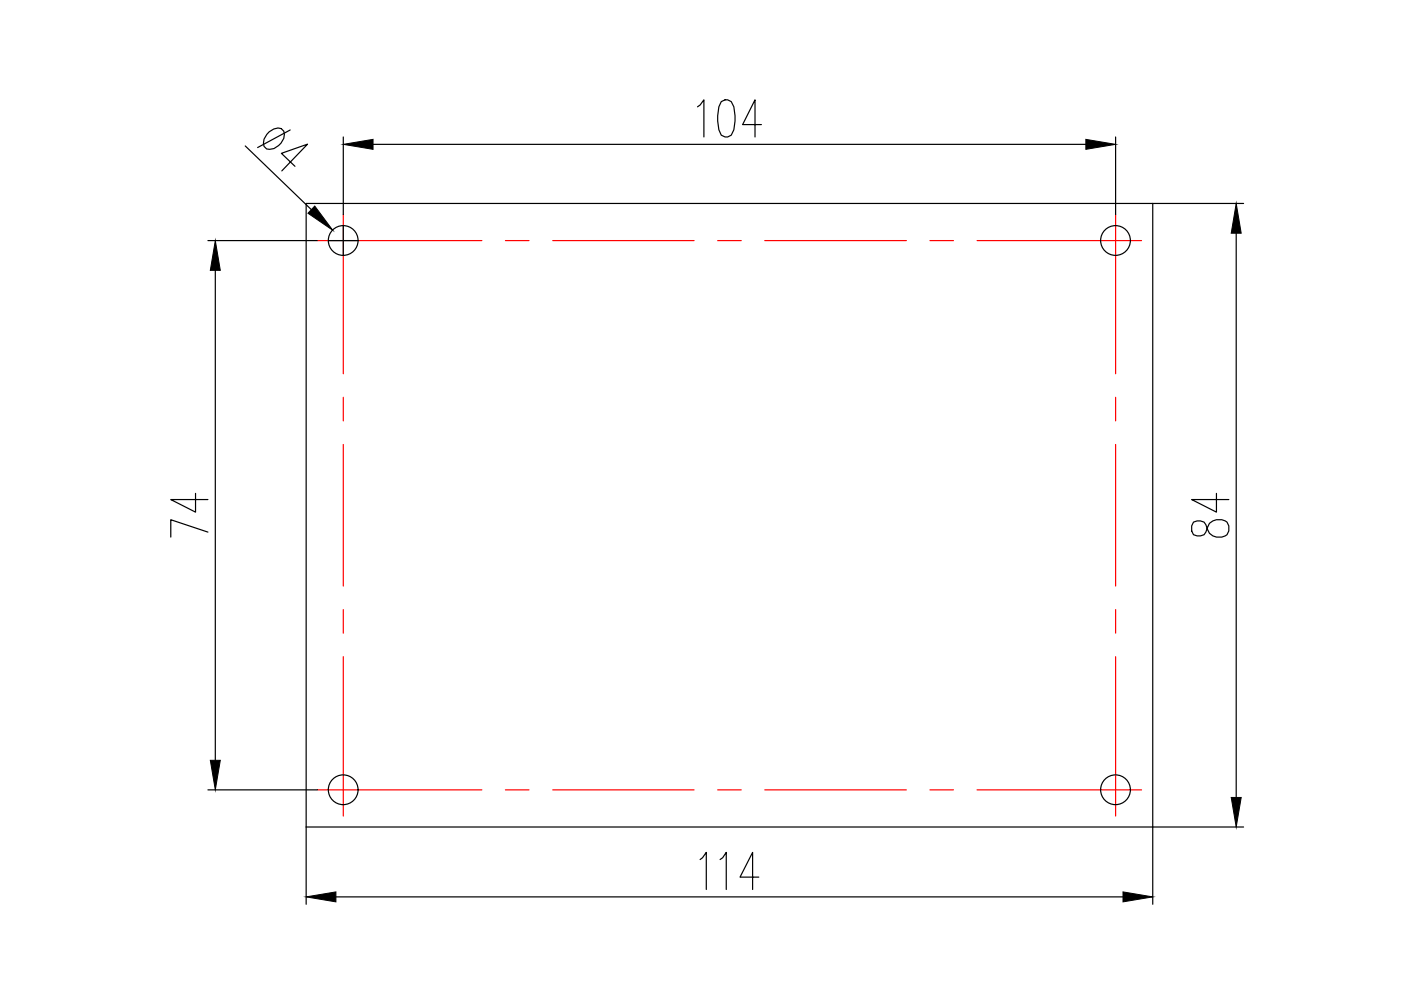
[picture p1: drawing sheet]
<svg xmlns="http://www.w3.org/2000/svg" width="297mm" height="210mm" viewBox="0 0 297 210" stroke-linecap="round" stroke-linejoin="round" font-family="sans-serif">
<g fill="none" stroke="#000" stroke-width=".25">
<path d="M64.9 43.1h179.5v132.2h-179.5z"/>
<circle cx="72.8" cy="51" r="3.2"/>
<circle cx="236.5" cy="51" r="3.2"/>
<circle cx="72.8" cy="167.4" r="3.2"/>
<circle cx="236.5" cy="167.4" r="3.2"/>
</g>
<g fill="none" stroke="#f00" stroke-width=".25">
<path d="M67.3 51h34.9M72.8 45.5v33.7M107.2 51h5M117.2 51h30M152.2 51h5M162.2 51h30M197.2 51h5M207.2 51h34.8M236.5 45.5v33.7M72.8 84.2v5M72.8 94.2v30M236.5 84.2v5"/>
<path d="M236.5 94.2v30M72.8 129.2v5M72.8 139.2v33.8M236.5 129.2v5M236.5 139.2v33.8M67.3 167.5h34.9M107.2 167.5h5M117.2 167.5h30M152.2 167.5h5M162.2 167.5h30M197.2 167.5h5M207.2 167.5h34.8"/>
</g>
<g fill="none" stroke="#000" stroke-width=".25">
<path d="M52 30.9l14 13.6M57.1 27.9l1-.6 .8-.2 .7 .2 .6 .5a3.2 3.2 0 0 1-3.7 3.8l-.5-.6a2.85 2.85 0 0 1 1.1-3.1zM61.5 27.6l-6.9 3.7M62.5 35.3l-2.8-2.8 5.5-1.9-5.5 5.6M72.8 29v16.5M79.1 30.6h151.1M147.9 22.6l.5-.3 .8-1.1v7.8M152.9 21.5l.8-.3h.6l.7 .3 .6 1.1a8.9 8.9 0 0 1-.6 6.1l-.7 .3h-.6l-.8-.3a8.5 8.5 0 0 1 0-7.2zM161.4 26.4h-3.9l2.6-5.2v7.8M236.5 29v16.5M44.1 51h23.2M45.6 57.3v103.9"/>
<path d="M69.7 51h6.3M72.8 47.8v6.3M244.4 43.1h19.3M262.1 49.4v119.7M41.5 104.6v4l-5.3-2.7h7.9M44.1 112.8l-7.9-2.6v3.7M253 110.7l-.3 .8v1.1l.3 .8a1.96 1.96 0 0 0 3-1.6 2.58 2.58 0 0 1 3.8-1.4 1.89 1.89 0 0 1 .8 2 1.89 1.89 0 0 1-1.5 1.5 2.51 2.51 0 0 1-3.1-1.6l-.3-1a1.9 1.9 0 0 0-2.7-.6zM257.9 104.6v4l-5.2-2.7h7.8M44.1 167.5h23.2M64.9 175.3v16.4M263.7 175.3h-19.3v16.4M71.2 190.2h166.9"/>
<path d="M148.4 182.2l.5-.3 .8-1.2v7.9M152.7 182.2l.5-.3 .8-1.2v7.9M160.9 186h-4l2.7-5.3v7.9"/>
</g>
<path d="M72.8 30.6l6.3-1.1v2.2zM230.2 29.5l6.3 1.1-6.3 1.1zM45.6 51l1.1 6.3h-2.1zM66.7 43.7l3.8 5.1-5.2-3.6zM262.1 43.1l1.1 6.3h-2.2zM44.6 161.2h2.1l-1.1 6.3zM261 169.1h2.2l-1.1 6.2zM64.9 190.2l6.3-1.1v2.1zM238.1 189.1l6.3 1.1-6.3 1z" fill="#000" stroke="#000" stroke-width=".21"/>
</svg>
